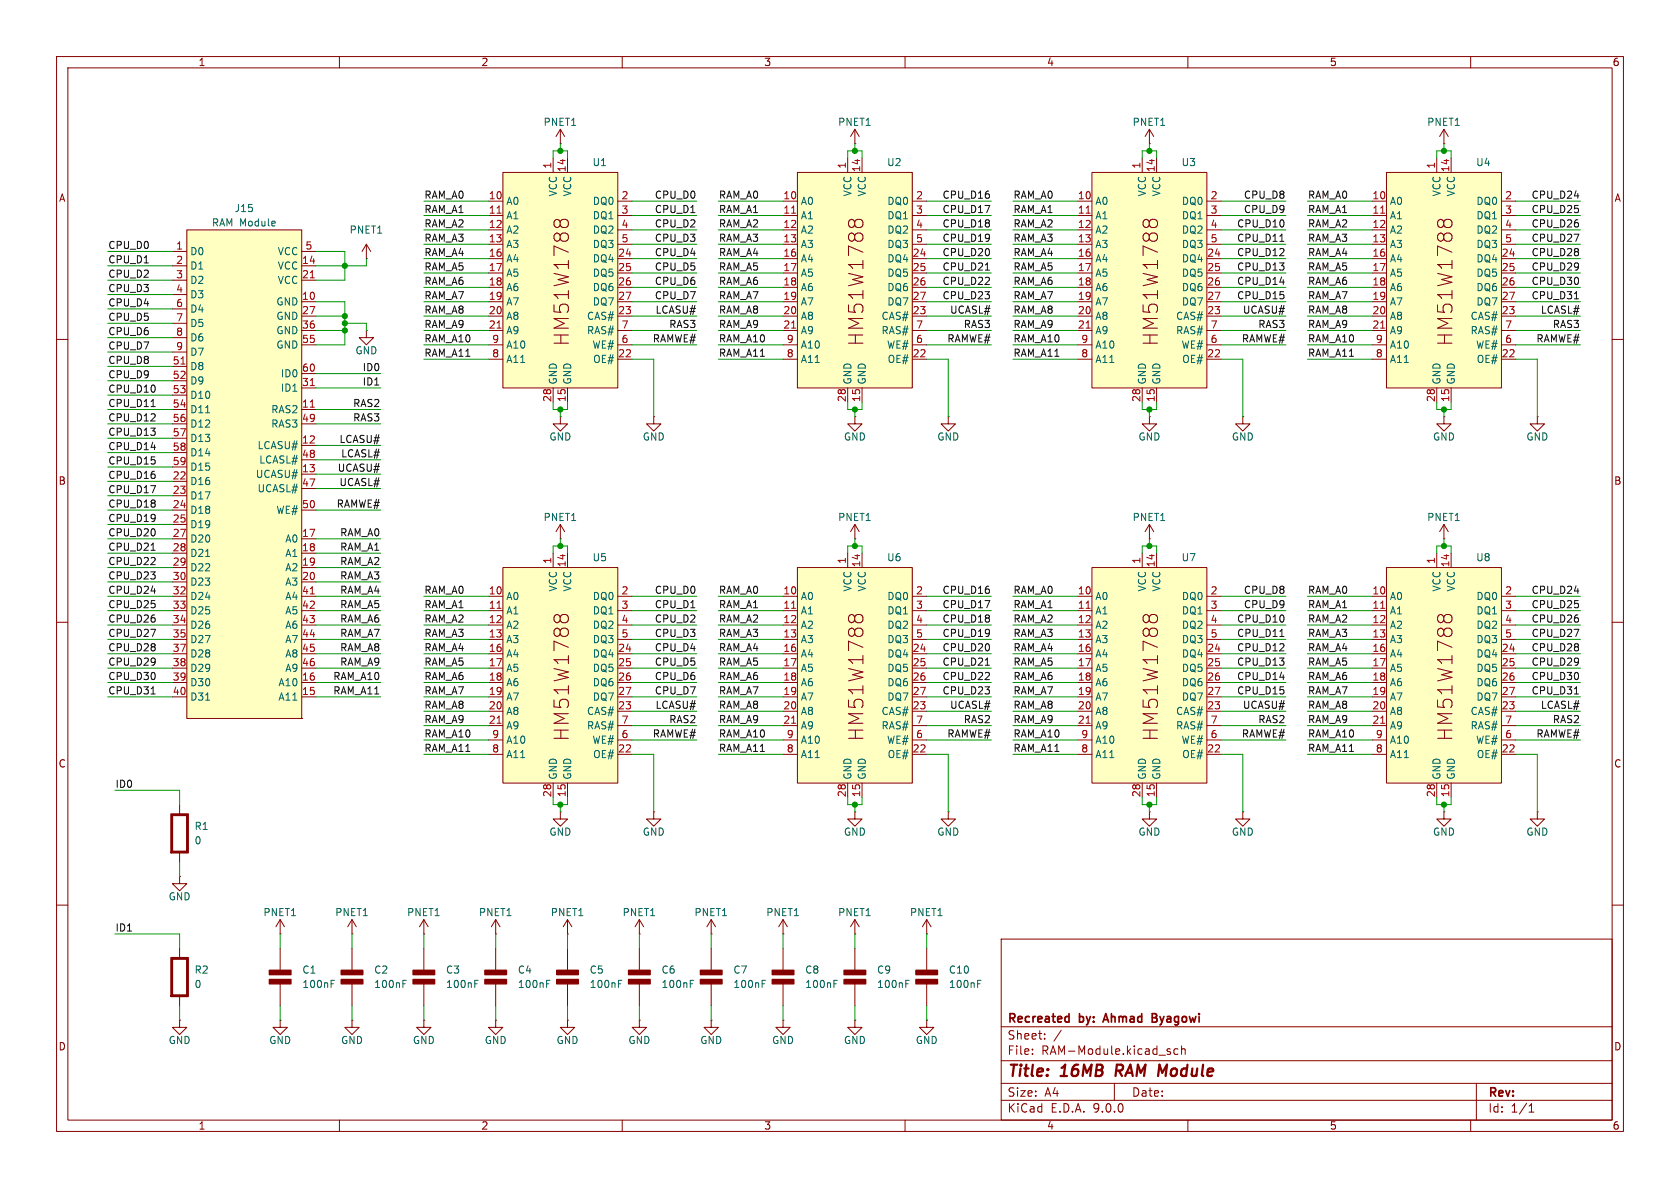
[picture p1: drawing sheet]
<svg xmlns="http://www.w3.org/2000/svg" width="297mm" height="210mm" viewBox="0 0 297 210" stroke-linecap="round" stroke-linejoin="round" font-family="sans-serif">
<defs><g id="words">
<g font-size="3.5" fill="#840000">
<text x="100.8" y="61.2" transform="rotate(-90 100.8 61.2)">HM51W1788</text>
<text x="152.9" y="61.2" transform="rotate(-90 152.9 61.2)">HM51W1788</text>
<text x="205" y="61.2" transform="rotate(-90 205 61.2)">HM51W1788</text>
<text x="257" y="61.2" transform="rotate(-90 257 61.2)">HM51W1788</text>
<text x="100.8" y="131.1" transform="rotate(-90 100.8 131.1)">HM51W1788</text>
<text x="152.9" y="131.1" transform="rotate(-90 152.9 131.1)">HM51W1788</text>
<text x="205" y="131.1" transform="rotate(-90 205 131.1)">HM51W1788</text>
<text x="257" y="131.1" transform="rotate(-90 257 131.1)">HM51W1788</text>
</g>
<g font-size="2.8" fill="#840000">
<text x="178" y="190.9">Title:</text>
<text x="187.7" y="190.9">16MB</text>
<text x="198.1" y="190.9">RAM Module</text>
</g>
<g font-size="2.1" fill="#840000">
<text x="178" y="184">Sheet:</text>
<text x="178" y="181.2">Recreated</text>
<text x="190.9" y="181.2">by:</text>
<text x="195.8" y="181.2">Ahmad</text>
<text x="204.9" y="181.2">Byagowi</text>
<text x="178" y="186.7">File:</text>
<text x="184.1" y="186.7">RAM-Module.kicad_sch</text>
<text x="178" y="196.9">KiCad</text>
<text x="178" y="194.1">Size:</text>
<text x="184.7" y="194.1">A4</text>
<text x="185.7" y="196.9">E.D.A.</text>
<text x="193.3" y="196.9">9.0.0</text>
<text x="200" y="194.1">Date:</text>
<text x="263" y="194.3">Rev:</text>
<text x="263" y="196.9">Id:</text>
<text x="267.1" y="196.9">1/1</text>
</g>
<g font-size="1.8" fill="#840000">
<text x="35" y="11.9">1</text>
<text x="85" y="11.9">2</text>
<text x="135" y="11.9">3</text>
<text x="185" y="11.9">4</text>
<text x="235" y="11.9">5</text>
<text x="285" y="11.9">6</text>
<text x="10.3" y="35.9">A</text>
<text x="285.3" y="35.9">A</text>
<text x="10.3" y="85.9">B</text>
<text x="285.3" y="85.9">B</text>
<text x="10.3" y="135.9">C</text>
<text x="285.3" y="135.9">C</text>
<text x="10.3" y="185.9">D</text>
<text x="285.3" y="185.9">D</text>
<text x="35" y="199.9">1</text>
<text x="85" y="199.9">2</text>
<text x="135" y="199.9">3</text>
<text x="185" y="199.9">4</text>
<text x="235" y="199.9">5</text>
<text x="285" y="199.9">6</text>
</g>
<g font-size="1.8" fill="#006464">
<text x="96" y="22.5">PNET1</text>
<text x="148.1" y="22.5">PNET1</text>
<text x="200.1" y="22.5">PNET1</text>
<text x="252.2" y="22.5">PNET1</text>
<text x="104.7" y="29.6">U1</text>
<text x="156.7" y="29.6">U2</text>
<text x="208.8" y="29.6">U3</text>
<text x="260.9" y="29.6">U4</text>
<text x="98.7" y="34.8" transform="rotate(-90 98.7 34.8)">VCC</text>
<text x="101.2" y="34.8" transform="rotate(-90 101.2 34.8)">VCC</text>
<text x="150.7" y="34.8" transform="rotate(-90 150.7 34.8)">VCC</text>
<text x="153.3" y="34.8" transform="rotate(-90 153.3 34.8)">VCC</text>
<text x="202.8" y="34.8" transform="rotate(-90 202.8 34.8)">VCC</text>
<text x="205.3" y="34.8" transform="rotate(-90 205.3 34.8)">VCC</text>
<text x="254.9" y="34.8" transform="rotate(-90 254.9 34.8)">VCC</text>
<text x="257.4" y="34.8" transform="rotate(-90 257.4 34.8)">VCC</text>
<text x="37.4" y="40.2">RAM Module</text>
<text x="41.4" y="37.7">J15</text>
<text x="61.7" y="41.5">PNET1</text>
<text x="89.4" y="36.4">A0</text>
<text x="89.4" y="39">A1</text>
<text x="89.4" y="41.5">A2</text>
<text x="104.7" y="36.4">DQ0</text>
<text x="104.7" y="39">DQ1</text>
<text x="104.7" y="41.5">DQ2</text>
<text x="141.5" y="36.4">A0</text>
<text x="141.5" y="39">A1</text>
<text x="141.5" y="41.5">A2</text>
<text x="156.8" y="36.4">DQ0</text>
<text x="156.8" y="39">DQ1</text>
<text x="156.8" y="41.5">DQ2</text>
<text x="193.5" y="36.4">A0</text>
<text x="193.5" y="39">A1</text>
<text x="193.5" y="41.5">A2</text>
<text x="208.8" y="36.4">DQ0</text>
<text x="208.8" y="39">DQ1</text>
<text x="208.8" y="41.5">DQ2</text>
<text x="245.6" y="36.4">A0</text>
<text x="245.6" y="39">A1</text>
<text x="245.6" y="41.5">A2</text>
<text x="260.9" y="36.4">DQ0</text>
<text x="260.9" y="39">DQ1</text>
<text x="260.9" y="41.5">DQ2</text>
<text x="33.5" y="45.3">D0</text>
<text x="33.5" y="47.9">D1</text>
<text x="49" y="45.3">VCC</text>
<text x="49" y="47.9">VCC</text>
<text x="89.4" y="44">A3</text>
<text x="89.4" y="46.6">A4</text>
<text x="104.7" y="44">DQ3</text>
<text x="104.7" y="46.6">DQ4</text>
<text x="141.5" y="44">A3</text>
<text x="141.5" y="46.6">A4</text>
<text x="156.8" y="44">DQ3</text>
<text x="156.8" y="46.6">DQ4</text>
<text x="193.5" y="44">A3</text>
<text x="193.5" y="46.6">A4</text>
<text x="208.8" y="44">DQ3</text>
<text x="208.8" y="46.6">DQ4</text>
<text x="245.6" y="44">A3</text>
<text x="245.6" y="46.6">A4</text>
<text x="260.9" y="44">DQ3</text>
<text x="260.9" y="46.6">DQ4</text>
<text x="33.5" y="50.4">D2</text>
<text x="33.5" y="52.9">D3</text>
<text x="49" y="50.4">VCC</text>
<text x="89.4" y="49.1">A5</text>
<text x="89.4" y="51.7">A6</text>
<text x="104.7" y="49.1">DQ5</text>
<text x="104.7" y="51.7">DQ6</text>
<text x="141.5" y="49.1">A5</text>
<text x="141.5" y="51.7">A6</text>
<text x="156.8" y="49.1">DQ5</text>
<text x="156.8" y="51.7">DQ6</text>
<text x="193.5" y="49.1">A5</text>
<text x="193.5" y="51.7">A6</text>
<text x="208.8" y="49.1">DQ5</text>
<text x="208.8" y="51.7">DQ6</text>
<text x="245.6" y="49.1">A5</text>
<text x="245.6" y="51.7">A6</text>
<text x="260.9" y="49.1">DQ5</text>
<text x="260.9" y="51.7">DQ6</text>
<text x="33.5" y="55.5">D4</text>
<text x="33.5" y="58">D5</text>
<text x="48.8" y="54.2">GND</text>
<text x="48.8" y="56.7">GND</text>
<text x="48.8" y="59.3">GND</text>
<text x="89.4" y="54.2">A7</text>
<text x="89.4" y="56.7">A8</text>
<text x="89.4" y="59.3">A9</text>
<text x="103.7" y="56.7">CAS#</text>
<text x="103.7" y="59.3">RAS#</text>
<text x="104.7" y="54.2">DQ7</text>
<text x="141.5" y="54.2">A7</text>
<text x="141.5" y="56.7">A8</text>
<text x="141.5" y="59.3">A9</text>
<text x="155.7" y="56.7">CAS#</text>
<text x="155.7" y="59.3">RAS#</text>
<text x="156.8" y="54.2">DQ7</text>
<text x="193.5" y="54.2">A7</text>
<text x="193.5" y="56.7">A8</text>
<text x="193.5" y="59.3">A9</text>
<text x="207.8" y="56.7">CAS#</text>
<text x="207.8" y="59.3">RAS#</text>
<text x="208.8" y="54.2">DQ7</text>
<text x="245.6" y="54.2">A7</text>
<text x="245.6" y="56.7">A8</text>
<text x="245.6" y="59.3">A9</text>
<text x="259.9" y="56.7">CAS#</text>
<text x="259.9" y="59.3">RAS#</text>
<text x="260.9" y="54.2">DQ7</text>
<text x="33.5" y="60.6">D6</text>
<text x="33.5" y="63.1">D7</text>
<text x="33.5" y="65.6">D8</text>
<text x="48.8" y="61.8">GND</text>
<text x="62.7" y="62.8">GND</text>
<text x="89.4" y="61.8">A10</text>
<text x="89.4" y="64.4">A11</text>
<text x="104.6" y="61.8">WE#</text>
<text x="104.8" y="64.4">OE#</text>
<text x="141.5" y="61.8">A10</text>
<text x="141.5" y="64.4">A11</text>
<text x="156.7" y="61.8">WE#</text>
<text x="156.8" y="64.4">OE#</text>
<text x="193.5" y="61.8">A10</text>
<text x="193.5" y="64.4">A11</text>
<text x="208.8" y="61.8">WE#</text>
<text x="208.9" y="64.4">OE#</text>
<text x="245.6" y="61.8">A10</text>
<text x="245.6" y="64.4">A11</text>
<text x="260.8" y="61.8">WE#</text>
<text x="261" y="64.4">OE#</text>
<text x="33.5" y="68.2">D9</text>
<text x="33.5" y="70.7">D10</text>
<text x="49.5" y="66.9">ID0</text>
<text x="49.5" y="69.4">ID1</text>
<text x="98.7" y="68.1" transform="rotate(-90 98.7 68.1)">GND</text>
<text x="101.2" y="68.1" transform="rotate(-90 101.2 68.1)">GND</text>
<text x="150.7" y="68.1" transform="rotate(-90 150.7 68.1)">GND</text>
<text x="153.3" y="68.1" transform="rotate(-90 153.3 68.1)">GND</text>
<text x="202.8" y="68.1" transform="rotate(-90 202.8 68.1)">GND</text>
<text x="205.3" y="68.1" transform="rotate(-90 205.3 68.1)">GND</text>
<text x="254.9" y="68.1" transform="rotate(-90 254.9 68.1)">GND</text>
<text x="257.4" y="68.1" transform="rotate(-90 257.4 68.1)">GND</text>
<text x="33.5" y="73.3">D11</text>
<text x="33.5" y="75.8">D12</text>
<text x="47.9" y="73.3">RAS2</text>
<text x="47.9" y="75.8">RAS3</text>
<text x="33.5" y="78.3">D13</text>
<text x="33.5" y="80.9">D14</text>
<text x="33.5" y="83.4">D15</text>
<text x="45.4" y="79.6">LCASU#</text>
<text x="45.7" y="82.1">LCASL#</text>
<text x="97" y="78.1">GND</text>
<text x="113.5" y="78.1">GND</text>
<text x="149.1" y="78.1">GND</text>
<text x="165.6" y="78.1">GND</text>
<text x="201.2" y="78.1">GND</text>
<text x="217.7" y="78.1">GND</text>
<text x="253.2" y="78.1">GND</text>
<text x="269.7" y="78.1">GND</text>
<text x="33.5" y="86">D16</text>
<text x="33.5" y="88.5">D17</text>
<text x="45.1" y="84.7">UCASU#</text>
<text x="45.4" y="87.2">UCASL#</text>
<text x="33.5" y="91">D18</text>
<text x="33.5" y="93.6">D19</text>
<text x="48.8" y="91">WE#</text>
<text x="96" y="92.3">PNET1</text>
<text x="148.1" y="92.3">PNET1</text>
<text x="200.1" y="92.3">PNET1</text>
<text x="252.2" y="92.3">PNET1</text>
<text x="33.5" y="96.1">D20</text>
<text x="33.5" y="98.7">D21</text>
<text x="33.5" y="101.2">D22</text>
<text x="50.3" y="96.1">A0</text>
<text x="50.3" y="98.7">A1</text>
<text x="50.3" y="101.2">A2</text>
<text x="104.7" y="99.4">U5</text>
<text x="156.7" y="99.4">U6</text>
<text x="208.8" y="99.4">U7</text>
<text x="260.9" y="99.4">U8</text>
<text x="33.5" y="103.7">D23</text>
<text x="33.5" y="106.3">D24</text>
<text x="50.3" y="103.7">A3</text>
<text x="50.3" y="106.3">A4</text>
<text x="89.4" y="106.3">A0</text>
<text x="98.7" y="104.7" transform="rotate(-90 98.7 104.7)">VCC</text>
<text x="101.2" y="104.7" transform="rotate(-90 101.2 104.7)">VCC</text>
<text x="104.7" y="106.3">DQ0</text>
<text x="141.5" y="106.3">A0</text>
<text x="150.7" y="104.7" transform="rotate(-90 150.7 104.7)">VCC</text>
<text x="153.3" y="104.7" transform="rotate(-90 153.3 104.7)">VCC</text>
<text x="156.8" y="106.3">DQ0</text>
<text x="193.5" y="106.3">A0</text>
<text x="202.8" y="104.7" transform="rotate(-90 202.8 104.7)">VCC</text>
<text x="205.3" y="104.7" transform="rotate(-90 205.3 104.7)">VCC</text>
<text x="208.8" y="106.3">DQ0</text>
<text x="245.6" y="106.3">A0</text>
<text x="254.9" y="104.7" transform="rotate(-90 254.9 104.7)">VCC</text>
<text x="257.4" y="104.7" transform="rotate(-90 257.4 104.7)">VCC</text>
<text x="260.9" y="106.3">DQ0</text>
<text x="33.5" y="108.8">D25</text>
<text x="33.5" y="111.4">D26</text>
<text x="33.5" y="113.9">D27</text>
<text x="50.3" y="108.8">A5</text>
<text x="50.3" y="111.4">A6</text>
<text x="50.3" y="113.9">A7</text>
<text x="89.4" y="108.8">A1</text>
<text x="89.4" y="111.4">A2</text>
<text x="89.4" y="113.9">A3</text>
<text x="104.7" y="108.8">DQ1</text>
<text x="104.7" y="111.4">DQ2</text>
<text x="104.7" y="113.9">DQ3</text>
<text x="141.5" y="108.8">A1</text>
<text x="141.5" y="111.4">A2</text>
<text x="141.5" y="113.9">A3</text>
<text x="156.8" y="108.8">DQ1</text>
<text x="156.8" y="111.4">DQ2</text>
<text x="156.8" y="113.9">DQ3</text>
<text x="193.5" y="108.8">A1</text>
<text x="193.5" y="111.4">A2</text>
<text x="193.5" y="113.9">A3</text>
<text x="208.8" y="108.8">DQ1</text>
<text x="208.8" y="111.4">DQ2</text>
<text x="208.8" y="113.9">DQ3</text>
<text x="245.6" y="108.8">A1</text>
<text x="245.6" y="111.4">A2</text>
<text x="245.6" y="113.9">A3</text>
<text x="260.9" y="108.8">DQ1</text>
<text x="260.9" y="111.4">DQ2</text>
<text x="260.9" y="113.9">DQ3</text>
<text x="33.5" y="116.4">D28</text>
<text x="33.5" y="119">D29</text>
<text x="50.3" y="116.4">A8</text>
<text x="50.3" y="119">A9</text>
<text x="89.4" y="116.4">A4</text>
<text x="89.4" y="119">A5</text>
<text x="104.7" y="116.4">DQ4</text>
<text x="104.7" y="119">DQ5</text>
<text x="141.5" y="116.4">A4</text>
<text x="141.5" y="119">A5</text>
<text x="156.8" y="116.4">DQ4</text>
<text x="156.8" y="119">DQ5</text>
<text x="193.5" y="116.4">A4</text>
<text x="193.5" y="119">A5</text>
<text x="208.8" y="116.4">DQ4</text>
<text x="208.8" y="119">DQ5</text>
<text x="245.6" y="116.4">A4</text>
<text x="245.6" y="119">A5</text>
<text x="260.9" y="116.4">DQ4</text>
<text x="260.9" y="119">DQ5</text>
<text x="33.5" y="121.5">D30</text>
<text x="33.5" y="124.1">D31</text>
<text x="49.1" y="121.5">A10</text>
<text x="49.1" y="124.1">A11</text>
<text x="89.4" y="121.5">A6</text>
<text x="89.4" y="124.1">A7</text>
<text x="104.7" y="121.5">DQ6</text>
<text x="104.7" y="124.1">DQ7</text>
<text x="141.5" y="121.5">A6</text>
<text x="141.5" y="124.1">A7</text>
<text x="156.8" y="121.5">DQ6</text>
<text x="156.8" y="124.1">DQ7</text>
<text x="193.5" y="121.5">A6</text>
<text x="193.5" y="124.1">A7</text>
<text x="208.8" y="121.5">DQ6</text>
<text x="208.8" y="124.1">DQ7</text>
<text x="245.6" y="121.5">A6</text>
<text x="245.6" y="124.1">A7</text>
<text x="260.9" y="121.5">DQ6</text>
<text x="260.9" y="124.1">DQ7</text>
<text x="89.4" y="126.6">A8</text>
<text x="89.4" y="129.1">A9</text>
<text x="89.4" y="131.7">A10</text>
<text x="103.7" y="126.6">CAS#</text>
<text x="103.7" y="129.1">RAS#</text>
<text x="104.6" y="131.7">WE#</text>
<text x="141.5" y="126.6">A8</text>
<text x="141.5" y="129.1">A9</text>
<text x="141.5" y="131.7">A10</text>
<text x="155.7" y="126.6">CAS#</text>
<text x="155.7" y="129.1">RAS#</text>
<text x="156.7" y="131.7">WE#</text>
<text x="193.5" y="126.6">A8</text>
<text x="193.5" y="129.1">A9</text>
<text x="193.5" y="131.7">A10</text>
<text x="207.8" y="126.6">CAS#</text>
<text x="207.8" y="129.1">RAS#</text>
<text x="208.8" y="131.7">WE#</text>
<text x="245.6" y="126.6">A8</text>
<text x="245.6" y="129.1">A9</text>
<text x="245.6" y="131.7">A10</text>
<text x="259.9" y="126.6">CAS#</text>
<text x="259.9" y="129.1">RAS#</text>
<text x="260.8" y="131.7">WE#</text>
<text x="89.4" y="134.2">A11</text>
<text x="98.7" y="137.9" transform="rotate(-90 98.7 137.9)">GND</text>
<text x="101.2" y="137.9" transform="rotate(-90 101.2 137.9)">GND</text>
<text x="104.8" y="134.2">OE#</text>
<text x="141.5" y="134.2">A11</text>
<text x="150.7" y="137.9" transform="rotate(-90 150.7 137.9)">GND</text>
<text x="153.3" y="137.9" transform="rotate(-90 153.3 137.9)">GND</text>
<text x="156.8" y="134.2">OE#</text>
<text x="193.5" y="134.2">A11</text>
<text x="202.8" y="137.9" transform="rotate(-90 202.8 137.9)">GND</text>
<text x="205.3" y="137.9" transform="rotate(-90 205.3 137.9)">GND</text>
<text x="208.9" y="134.2">OE#</text>
<text x="245.6" y="134.2">A11</text>
<text x="254.9" y="137.9" transform="rotate(-90 254.9 137.9)">GND</text>
<text x="257.4" y="137.9" transform="rotate(-90 257.4 137.9)">GND</text>
<text x="261" y="134.2">OE#</text>
<text x="34.3" y="146.9">R1</text>
<text x="34.3" y="149.5">0</text>
<text x="97" y="147.9">GND</text>
<text x="113.5" y="147.9">GND</text>
<text x="149.1" y="147.9">GND</text>
<text x="165.6" y="147.9">GND</text>
<text x="201.2" y="147.9">GND</text>
<text x="217.7" y="147.9">GND</text>
<text x="253.2" y="147.9">GND</text>
<text x="269.7" y="147.9">GND</text>
<text x="29.7" y="159.4">GND</text>
<text x="46.5" y="162.2">PNET1</text>
<text x="59.2" y="162.2">PNET1</text>
<text x="71.9" y="162.2">PNET1</text>
<text x="84.6" y="162.2">PNET1</text>
<text x="97.3" y="162.2">PNET1</text>
<text x="110" y="162.2">PNET1</text>
<text x="122.7" y="162.2">PNET1</text>
<text x="135.4" y="162.2">PNET1</text>
<text x="148.1" y="162.2">PNET1</text>
<text x="160.8" y="162.2">PNET1</text>
<text x="34.3" y="172.3">R2</text>
<text x="53.3" y="172.3">C1</text>
<text x="66" y="172.3">C2</text>
<text x="78.7" y="172.3">C3</text>
<text x="91.4" y="172.3">C4</text>
<text x="104.1" y="172.3">C5</text>
<text x="116.8" y="172.3">C6</text>
<text x="129.5" y="172.3">C7</text>
<text x="142.2" y="172.3">C8</text>
<text x="154.9" y="172.3">C9</text>
<text x="167.6" y="172.3">C10</text>
<text x="34.3" y="174.9">0</text>
<text x="53.3" y="174.9">100nF</text>
<text x="66" y="174.9">100nF</text>
<text x="78.7" y="174.9">100nF</text>
<text x="91.4" y="174.9">100nF</text>
<text x="104.1" y="174.9">100nF</text>
<text x="116.8" y="174.9">100nF</text>
<text x="129.5" y="174.9">100nF</text>
<text x="142.2" y="174.9">100nF</text>
<text x="154.9" y="174.9">100nF</text>
<text x="167.6" y="174.9">100nF</text>
<text x="29.7" y="184.8">GND</text>
<text x="47.5" y="184.8">GND</text>
<text x="60.2" y="184.8">GND</text>
<text x="72.9" y="184.8">GND</text>
<text x="85.6" y="184.8">GND</text>
<text x="98.3" y="184.8">GND</text>
<text x="111" y="184.8">GND</text>
<text x="123.7" y="184.8">GND</text>
<text x="136.4" y="184.8">GND</text>
<text x="149.1" y="184.8">GND</text>
<text x="161.8" y="184.8">GND</text>
</g>
<g font-size="1.8" fill="#a90000">
<text x="97.5" y="29.9" transform="rotate(-90 97.5 29.9)">1</text>
<text x="149.6" y="29.9" transform="rotate(-90 149.6 29.9)">1</text>
<text x="201.7" y="29.9" transform="rotate(-90 201.7 29.9)">1</text>
<text x="253.7" y="29.9" transform="rotate(-90 253.7 29.9)">1</text>
<text x="86.3" y="35.3">10</text>
<text x="100.1" y="30.5" transform="rotate(-90 100.1 30.5)">14</text>
<text x="109.8" y="35.3">2</text>
<text x="138.4" y="35.3">10</text>
<text x="152.1" y="30.5" transform="rotate(-90 152.1 30.5)">14</text>
<text x="161.9" y="35.3">2</text>
<text x="190.5" y="35.3">10</text>
<text x="204.2" y="30.5" transform="rotate(-90 204.2 30.5)">14</text>
<text x="213.9" y="35.3">2</text>
<text x="242.5" y="35.3">10</text>
<text x="256.3" y="30.5" transform="rotate(-90 256.3 30.5)">14</text>
<text x="266" y="35.3">2</text>
<text x="86.3" y="37.8">11</text>
<text x="86.3" y="40.4">12</text>
<text x="109.8" y="37.8">3</text>
<text x="109.8" y="40.4">4</text>
<text x="138.4" y="37.8">11</text>
<text x="138.4" y="40.4">12</text>
<text x="161.9" y="37.8">3</text>
<text x="161.9" y="40.4">4</text>
<text x="190.5" y="37.8">11</text>
<text x="190.5" y="40.4">12</text>
<text x="213.9" y="37.8">3</text>
<text x="213.9" y="40.4">4</text>
<text x="242.5" y="37.8">11</text>
<text x="242.5" y="40.4">12</text>
<text x="266" y="37.8">3</text>
<text x="266" y="40.4">4</text>
<text x="31" y="44.2">1</text>
<text x="31" y="46.7">2</text>
<text x="53.3" y="46.7">14</text>
<text x="53.9" y="44.2">5</text>
<text x="86.3" y="42.9">13</text>
<text x="86.3" y="45.5">16</text>
<text x="109.2" y="45.5">24</text>
<text x="109.8" y="42.9">5</text>
<text x="138.4" y="42.9">13</text>
<text x="138.4" y="45.5">16</text>
<text x="161.2" y="45.5">24</text>
<text x="161.9" y="42.9">5</text>
<text x="190.5" y="42.9">13</text>
<text x="190.5" y="45.5">16</text>
<text x="213.3" y="45.5">24</text>
<text x="213.9" y="42.9">5</text>
<text x="242.5" y="42.9">13</text>
<text x="242.5" y="45.5">16</text>
<text x="265.4" y="45.5">24</text>
<text x="266" y="42.9">5</text>
<text x="31" y="49.3">3</text>
<text x="31" y="51.8">4</text>
<text x="53.3" y="49.3">21</text>
<text x="53.3" y="53.1">10</text>
<text x="86.3" y="48">17</text>
<text x="86.3" y="50.5">18</text>
<text x="86.3" y="53.1">19</text>
<text x="109.2" y="48">25</text>
<text x="109.2" y="50.5">26</text>
<text x="109.2" y="53.1">27</text>
<text x="138.4" y="48">17</text>
<text x="138.4" y="50.5">18</text>
<text x="138.4" y="53.1">19</text>
<text x="161.2" y="48">25</text>
<text x="161.2" y="50.5">26</text>
<text x="161.2" y="53.1">27</text>
<text x="190.5" y="48">17</text>
<text x="190.5" y="50.5">18</text>
<text x="190.5" y="53.1">19</text>
<text x="213.3" y="48">25</text>
<text x="213.3" y="50.5">26</text>
<text x="213.3" y="53.1">27</text>
<text x="242.5" y="48">17</text>
<text x="242.5" y="50.5">18</text>
<text x="242.5" y="53.1">19</text>
<text x="265.4" y="48">25</text>
<text x="265.4" y="50.5">26</text>
<text x="265.4" y="53.1">27</text>
<text x="31" y="54.4">6</text>
<text x="31" y="56.9">7</text>
<text x="31" y="59.4">8</text>
<text x="53.3" y="55.6">27</text>
<text x="53.3" y="58.2">36</text>
<text x="86.3" y="55.6">20</text>
<text x="86.3" y="58.2">21</text>
<text x="109.2" y="55.6">23</text>
<text x="109.8" y="58.2">7</text>
<text x="138.4" y="55.6">20</text>
<text x="138.4" y="58.2">21</text>
<text x="161.2" y="55.6">23</text>
<text x="161.9" y="58.2">7</text>
<text x="190.5" y="55.6">20</text>
<text x="190.5" y="58.2">21</text>
<text x="213.3" y="55.6">23</text>
<text x="213.9" y="58.2">7</text>
<text x="242.5" y="55.6">20</text>
<text x="242.5" y="58.2">21</text>
<text x="265.4" y="55.6">23</text>
<text x="266" y="58.2">7</text>
<text x="30.4" y="64.5">51</text>
<text x="31" y="62">9</text>
<text x="53.3" y="60.7">55</text>
<text x="53.3" y="65.8">60</text>
<text x="86.9" y="60.7">9</text>
<text x="86.9" y="63.2">8</text>
<text x="109.2" y="63.2">22</text>
<text x="109.8" y="60.7">6</text>
<text x="139" y="60.7">9</text>
<text x="139" y="63.2">8</text>
<text x="161.2" y="63.2">22</text>
<text x="161.9" y="60.7">6</text>
<text x="191.1" y="60.7">9</text>
<text x="191.1" y="63.2">8</text>
<text x="213.3" y="63.2">22</text>
<text x="213.9" y="60.7">6</text>
<text x="243.1" y="60.7">9</text>
<text x="243.1" y="63.2">8</text>
<text x="265.4" y="63.2">22</text>
<text x="266" y="60.7">6</text>
<text x="30.4" y="67.1">52</text>
<text x="30.4" y="69.6">53</text>
<text x="53.3" y="68.3">31</text>
<text x="97.5" y="71.2" transform="rotate(-90 97.5 71.2)">28</text>
<text x="100.1" y="71.2" transform="rotate(-90 100.1 71.2)">15</text>
<text x="149.6" y="71.2" transform="rotate(-90 149.6 71.2)">28</text>
<text x="152.1" y="71.2" transform="rotate(-90 152.1 71.2)">15</text>
<text x="201.7" y="71.2" transform="rotate(-90 201.7 71.2)">28</text>
<text x="204.2" y="71.2" transform="rotate(-90 204.2 71.2)">15</text>
<text x="253.7" y="71.2" transform="rotate(-90 253.7 71.2)">28</text>
<text x="256.3" y="71.2" transform="rotate(-90 256.3 71.2)">15</text>
<text x="30.4" y="72.1">54</text>
<text x="30.4" y="74.7">56</text>
<text x="30.4" y="77.2">57</text>
<text x="53.3" y="72.1">11</text>
<text x="53.3" y="74.7">49</text>
<text x="30.4" y="79.8">58</text>
<text x="30.4" y="82.3">59</text>
<text x="53.3" y="78.5">12</text>
<text x="53.3" y="81">48</text>
<text x="53.3" y="83.6">13</text>
<text x="30.4" y="84.8">22</text>
<text x="30.4" y="87.4">23</text>
<text x="30.4" y="89.9">24</text>
<text x="53.3" y="86.1">47</text>
<text x="53.3" y="89.9">50</text>
<text x="30.4" y="92.5">25</text>
<text x="30.4" y="95">27</text>
<text x="53.3" y="95">17</text>
<text x="30.4" y="97.5">28</text>
<text x="30.4" y="100.1">29</text>
<text x="53.3" y="97.5">18</text>
<text x="53.3" y="100.1">19</text>
<text x="97.5" y="99.8" transform="rotate(-90 97.5 99.8)">1</text>
<text x="100.1" y="100.4" transform="rotate(-90 100.1 100.4)">14</text>
<text x="149.6" y="99.8" transform="rotate(-90 149.6 99.8)">1</text>
<text x="152.1" y="100.4" transform="rotate(-90 152.1 100.4)">14</text>
<text x="201.7" y="99.8" transform="rotate(-90 201.7 99.8)">1</text>
<text x="204.2" y="100.4" transform="rotate(-90 204.2 100.4)">14</text>
<text x="253.7" y="99.8" transform="rotate(-90 253.7 99.8)">1</text>
<text x="256.3" y="100.4" transform="rotate(-90 256.3 100.4)">14</text>
<text x="30.4" y="102.6">30</text>
<text x="30.4" y="105.2">32</text>
<text x="30.4" y="107.7">33</text>
<text x="53.3" y="102.6">20</text>
<text x="53.3" y="105.2">41</text>
<text x="53.3" y="107.7">42</text>
<text x="86.3" y="105.2">10</text>
<text x="86.3" y="107.7">11</text>
<text x="109.8" y="105.2">2</text>
<text x="109.8" y="107.7">3</text>
<text x="138.4" y="105.2">10</text>
<text x="138.4" y="107.7">11</text>
<text x="161.9" y="105.2">2</text>
<text x="161.9" y="107.7">3</text>
<text x="190.5" y="105.2">10</text>
<text x="190.5" y="107.7">11</text>
<text x="213.9" y="105.2">2</text>
<text x="213.9" y="107.7">3</text>
<text x="242.5" y="105.2">10</text>
<text x="242.5" y="107.7">11</text>
<text x="266" y="105.2">2</text>
<text x="266" y="107.7">3</text>
<text x="30.4" y="110.2">34</text>
<text x="30.4" y="112.8">35</text>
<text x="53.3" y="110.2">43</text>
<text x="53.3" y="112.8">44</text>
<text x="86.3" y="110.2">12</text>
<text x="86.3" y="112.8">13</text>
<text x="109.8" y="110.2">4</text>
<text x="109.8" y="112.8">5</text>
<text x="138.4" y="110.2">12</text>
<text x="138.4" y="112.8">13</text>
<text x="161.9" y="110.2">4</text>
<text x="161.9" y="112.8">5</text>
<text x="190.5" y="110.2">12</text>
<text x="190.5" y="112.8">13</text>
<text x="213.9" y="110.2">4</text>
<text x="213.9" y="112.8">5</text>
<text x="242.5" y="110.2">12</text>
<text x="242.5" y="112.8">13</text>
<text x="266" y="110.2">4</text>
<text x="266" y="112.8">5</text>
<text x="30.4" y="115.3">37</text>
<text x="30.4" y="117.9">38</text>
<text x="53.3" y="115.3">45</text>
<text x="53.3" y="117.9">46</text>
<text x="86.3" y="115.3">16</text>
<text x="86.3" y="117.9">17</text>
<text x="109.2" y="115.3">24</text>
<text x="109.2" y="117.9">25</text>
<text x="138.4" y="115.3">16</text>
<text x="138.4" y="117.9">17</text>
<text x="161.2" y="115.3">24</text>
<text x="161.2" y="117.9">25</text>
<text x="190.5" y="115.3">16</text>
<text x="190.5" y="117.9">17</text>
<text x="213.3" y="115.3">24</text>
<text x="213.3" y="117.9">25</text>
<text x="242.5" y="115.3">16</text>
<text x="242.5" y="117.9">17</text>
<text x="265.4" y="115.3">24</text>
<text x="265.4" y="117.9">25</text>
<text x="30.4" y="120.4">39</text>
<text x="30.4" y="122.9">40</text>
<text x="53.3" y="120.4">16</text>
<text x="53.3" y="122.9">15</text>
<text x="86.3" y="120.4">18</text>
<text x="86.3" y="122.9">19</text>
<text x="86.3" y="125.5">20</text>
<text x="109.2" y="120.4">26</text>
<text x="109.2" y="122.9">27</text>
<text x="109.2" y="125.5">23</text>
<text x="138.4" y="120.4">18</text>
<text x="138.4" y="122.9">19</text>
<text x="138.4" y="125.5">20</text>
<text x="161.2" y="120.4">26</text>
<text x="161.2" y="122.9">27</text>
<text x="161.2" y="125.5">23</text>
<text x="190.5" y="120.4">18</text>
<text x="190.5" y="122.9">19</text>
<text x="190.5" y="125.5">20</text>
<text x="213.3" y="120.4">26</text>
<text x="213.3" y="122.9">27</text>
<text x="213.3" y="125.5">23</text>
<text x="242.5" y="120.4">18</text>
<text x="242.5" y="122.9">19</text>
<text x="242.5" y="125.5">20</text>
<text x="265.4" y="120.4">26</text>
<text x="265.4" y="122.9">27</text>
<text x="265.4" y="125.5">23</text>
<text x="86.3" y="128">21</text>
<text x="86.9" y="130.6">9</text>
<text x="109.8" y="128">7</text>
<text x="109.8" y="130.6">6</text>
<text x="138.4" y="128">21</text>
<text x="139" y="130.6">9</text>
<text x="161.9" y="128">7</text>
<text x="161.9" y="130.6">6</text>
<text x="190.5" y="128">21</text>
<text x="191.1" y="130.6">9</text>
<text x="213.9" y="128">7</text>
<text x="213.9" y="130.6">6</text>
<text x="242.5" y="128">21</text>
<text x="243.1" y="130.6">9</text>
<text x="266" y="128">7</text>
<text x="266" y="130.6">6</text>
<text x="86.9" y="133.1">8</text>
<text x="109.2" y="133.1">22</text>
<text x="139" y="133.1">8</text>
<text x="161.2" y="133.1">22</text>
<text x="191.1" y="133.1">8</text>
<text x="213.3" y="133.1">22</text>
<text x="243.1" y="133.1">8</text>
<text x="265.4" y="133.1">22</text>
<text x="97.5" y="141" transform="rotate(-90 97.5 141)">28</text>
<text x="100.1" y="141" transform="rotate(-90 100.1 141)">15</text>
<text x="149.6" y="141" transform="rotate(-90 149.6 141)">28</text>
<text x="152.1" y="141" transform="rotate(-90 152.1 141)">15</text>
<text x="201.7" y="141" transform="rotate(-90 201.7 141)">28</text>
<text x="204.2" y="141" transform="rotate(-90 204.2 141)">15</text>
<text x="253.7" y="141" transform="rotate(-90 253.7 141)">28</text>
<text x="256.3" y="141" transform="rotate(-90 256.3 141)">15</text>
</g>
<g font-size="1.8" fill="#0f0f0f">
<text x="74.9" y="35.2">RAM_A0</text>
<text x="115.7" y="35.2">CPU_D0</text>
<text x="127" y="35.2">RAM_A0</text>
<text x="166.5" y="35.2">CPU_D16</text>
<text x="179.1" y="35.2">RAM_A0</text>
<text x="219.8" y="35.2">CPU_D8</text>
<text x="231.1" y="35.2">RAM_A0</text>
<text x="270.7" y="35.2">CPU_D24</text>
<text x="74.9" y="37.8">RAM_A1</text>
<text x="74.9" y="40.3">RAM_A2</text>
<text x="115.7" y="40.3">CPU_D2</text>
<text x="115.7" y="37.8">CPU_D1</text>
<text x="127" y="40.3">RAM_A2</text>
<text x="127" y="37.8">RAM_A1</text>
<text x="166.5" y="37.8">CPU_D17</text>
<text x="166.5" y="40.3">CPU_D18</text>
<text x="179.1" y="37.8">RAM_A1</text>
<text x="179.1" y="40.3">RAM_A2</text>
<text x="218.6" y="40.3">CPU_D10</text>
<text x="219.8" y="37.8">CPU_D9</text>
<text x="231.1" y="40.3">RAM_A2</text>
<text x="231.1" y="37.8">RAM_A1</text>
<text x="270.7" y="40.3">CPU_D26</text>
<text x="270.7" y="37.8">CPU_D25</text>
<text x="19" y="44.1">CPU_D0</text>
<text x="19" y="46.6">CPU_D1</text>
<text x="74.9" y="47.9">RAM_A5</text>
<text x="74.9" y="42.8">RAM_A3</text>
<text x="74.9" y="45.4">RAM_A4</text>
<text x="115.7" y="47.9">CPU_D5</text>
<text x="115.7" y="45.4">CPU_D4</text>
<text x="115.7" y="42.8">CPU_D3</text>
<text x="127" y="47.9">RAM_A5</text>
<text x="127" y="42.8">RAM_A3</text>
<text x="127" y="45.4">RAM_A4</text>
<text x="166.5" y="42.8">CPU_D19</text>
<text x="166.5" y="45.4">CPU_D20</text>
<text x="166.5" y="47.9">CPU_D21</text>
<text x="179.1" y="47.9">RAM_A5</text>
<text x="179.1" y="45.4">RAM_A4</text>
<text x="179.1" y="42.8">RAM_A3</text>
<text x="218.6" y="47.9">CPU_D13</text>
<text x="218.6" y="42.8">CPU_D11</text>
<text x="218.6" y="45.4">CPU_D12</text>
<text x="231.1" y="45.4">RAM_A4</text>
<text x="231.1" y="42.8">RAM_A3</text>
<text x="231.1" y="47.9">RAM_A5</text>
<text x="270.7" y="42.8">CPU_D27</text>
<text x="270.7" y="45.4">CPU_D28</text>
<text x="270.7" y="47.9">CPU_D29</text>
<text x="19" y="49.2">CPU_D2</text>
<text x="19" y="51.7">CPU_D3</text>
<text x="74.9" y="50.5">RAM_A6</text>
<text x="74.9" y="53">RAM_A7</text>
<text x="115.7" y="50.5">CPU_D6</text>
<text x="115.7" y="53">CPU_D7</text>
<text x="127" y="53">RAM_A7</text>
<text x="127" y="50.5">RAM_A6</text>
<text x="166.5" y="53">CPU_D23</text>
<text x="166.5" y="50.5">CPU_D22</text>
<text x="179.1" y="53">RAM_A7</text>
<text x="179.1" y="50.5">RAM_A6</text>
<text x="218.6" y="53">CPU_D15</text>
<text x="218.6" y="50.5">CPU_D14</text>
<text x="231.1" y="53">RAM_A7</text>
<text x="231.1" y="50.5">RAM_A6</text>
<text x="270.7" y="53">CPU_D31</text>
<text x="270.7" y="50.5">CPU_D30</text>
<text x="19" y="54.3">CPU_D4</text>
<text x="19" y="56.8">CPU_D5</text>
<text x="19" y="59.3">CPU_D6</text>
<text x="74.9" y="58.1">RAM_A9</text>
<text x="74.9" y="55.5">RAM_A8</text>
<text x="115.8" y="55.5">LCASU#</text>
<text x="118.2" y="58.1">RAS3</text>
<text x="127" y="55.5">RAM_A8</text>
<text x="127" y="58.1">RAM_A9</text>
<text x="167.9" y="55.5">UCASL#</text>
<text x="170.3" y="58.1">RAS3</text>
<text x="179.1" y="58.1">RAM_A9</text>
<text x="179.1" y="55.5">RAM_A8</text>
<text x="219.6" y="55.5">UCASU#</text>
<text x="222.3" y="58.1">RAS3</text>
<text x="231.1" y="55.5">RAM_A8</text>
<text x="231.1" y="58.1">RAM_A9</text>
<text x="272.3" y="55.5">LCASL#</text>
<text x="274.4" y="58.1">RAS3</text>
<text x="19" y="64.4">CPU_D8</text>
<text x="19" y="61.9">CPU_D7</text>
<text x="64" y="65.7">ID0</text>
<text x="74.9" y="63.2">RAM_A11</text>
<text x="74.9" y="60.6">RAM_A10</text>
<text x="115.3" y="60.6">RAMWE#</text>
<text x="127" y="63.2">RAM_A11</text>
<text x="127" y="60.6">RAM_A10</text>
<text x="167.4" y="60.6">RAMWE#</text>
<text x="179.1" y="60.6">RAM_A10</text>
<text x="179.1" y="63.2">RAM_A11</text>
<text x="219.4" y="60.6">RAMWE#</text>
<text x="231.1" y="63.2">RAM_A11</text>
<text x="231.1" y="60.6">RAM_A10</text>
<text x="271.5" y="60.6">RAMWE#</text>
<text x="19" y="69.5">CPU_D10</text>
<text x="19" y="67">CPU_D9</text>
<text x="64" y="68.2">ID1</text>
<text x="19" y="74.6">CPU_D12</text>
<text x="19" y="77.1">CPU_D13</text>
<text x="19" y="72">CPU_D11</text>
<text x="62.3" y="74.6">RAS3</text>
<text x="62.3" y="72">RAS2</text>
<text x="19" y="82.2">CPU_D15</text>
<text x="19" y="79.7">CPU_D14</text>
<text x="59.6" y="83.5">UCASU#</text>
<text x="59.9" y="78.4">LCASU#</text>
<text x="60.2" y="80.9">LCASL#</text>
<text x="19" y="87.3">CPU_D17</text>
<text x="19" y="89.8">CPU_D18</text>
<text x="19" y="84.7">CPU_D16</text>
<text x="59.4" y="89.8">RAMWE#</text>
<text x="59.9" y="86">UCASL#</text>
<text x="19" y="94.9">CPU_D20</text>
<text x="19" y="92.4">CPU_D19</text>
<text x="60" y="94.9">RAM_A0</text>
<text x="19" y="100">CPU_D22</text>
<text x="19" y="97.4">CPU_D21</text>
<text x="60" y="100">RAM_A2</text>
<text x="60" y="97.4">RAM_A1</text>
<text x="19" y="107.6">CPU_D25</text>
<text x="19" y="102.5">CPU_D23</text>
<text x="19" y="105.1">CPU_D24</text>
<text x="60" y="102.5">RAM_A3</text>
<text x="60" y="105.1">RAM_A4</text>
<text x="60" y="107.6">RAM_A5</text>
<text x="74.9" y="107.6">RAM_A1</text>
<text x="74.9" y="105.1">RAM_A0</text>
<text x="115.7" y="105.1">CPU_D0</text>
<text x="115.7" y="107.6">CPU_D1</text>
<text x="127" y="107.6">RAM_A1</text>
<text x="127" y="105.1">RAM_A0</text>
<text x="166.5" y="105.1">CPU_D16</text>
<text x="166.5" y="107.6">CPU_D17</text>
<text x="179.1" y="105.1">RAM_A0</text>
<text x="179.1" y="107.6">RAM_A1</text>
<text x="219.8" y="105.1">CPU_D8</text>
<text x="219.8" y="107.6">CPU_D9</text>
<text x="231.1" y="107.6">RAM_A1</text>
<text x="231.1" y="105.1">RAM_A0</text>
<text x="270.7" y="105.1">CPU_D24</text>
<text x="270.7" y="107.6">CPU_D25</text>
<text x="19" y="112.7">CPU_D27</text>
<text x="19" y="110.1">CPU_D26</text>
<text x="60" y="112.7">RAM_A7</text>
<text x="60" y="110.1">RAM_A6</text>
<text x="74.9" y="110.1">RAM_A2</text>
<text x="74.9" y="112.7">RAM_A3</text>
<text x="115.7" y="110.1">CPU_D2</text>
<text x="115.7" y="112.7">CPU_D3</text>
<text x="127" y="112.7">RAM_A3</text>
<text x="127" y="110.1">RAM_A2</text>
<text x="166.5" y="112.7">CPU_D19</text>
<text x="166.5" y="110.1">CPU_D18</text>
<text x="179.1" y="110.1">RAM_A2</text>
<text x="179.1" y="112.7">RAM_A3</text>
<text x="218.6" y="112.7">CPU_D11</text>
<text x="218.6" y="110.1">CPU_D10</text>
<text x="231.1" y="110.1">RAM_A2</text>
<text x="231.1" y="112.7">RAM_A3</text>
<text x="270.7" y="110.1">CPU_D26</text>
<text x="270.7" y="112.7">CPU_D27</text>
<text x="19" y="115.2">CPU_D28</text>
<text x="19" y="117.8">CPU_D29</text>
<text x="60" y="117.8">RAM_A9</text>
<text x="60" y="115.2">RAM_A8</text>
<text x="74.9" y="117.8">RAM_A5</text>
<text x="74.9" y="115.2">RAM_A4</text>
<text x="115.7" y="115.2">CPU_D4</text>
<text x="115.7" y="117.8">CPU_D5</text>
<text x="127" y="115.2">RAM_A4</text>
<text x="127" y="117.8">RAM_A5</text>
<text x="166.5" y="117.8">CPU_D21</text>
<text x="166.5" y="115.2">CPU_D20</text>
<text x="179.1" y="117.8">RAM_A5</text>
<text x="179.1" y="115.2">RAM_A4</text>
<text x="218.6" y="117.8">CPU_D13</text>
<text x="218.6" y="115.2">CPU_D12</text>
<text x="231.1" y="115.2">RAM_A4</text>
<text x="231.1" y="117.8">RAM_A5</text>
<text x="270.7" y="117.8">CPU_D29</text>
<text x="270.7" y="115.2">CPU_D28</text>
<text x="19" y="122.8">CPU_D31</text>
<text x="19" y="120.3">CPU_D30</text>
<text x="58.8" y="122.8">RAM_A11</text>
<text x="58.8" y="120.3">RAM_A10</text>
<text x="74.9" y="122.8">RAM_A7</text>
<text x="74.9" y="120.3">RAM_A6</text>
<text x="74.9" y="125.4">RAM_A8</text>
<text x="115.7" y="120.3">CPU_D6</text>
<text x="115.7" y="122.8">CPU_D7</text>
<text x="115.8" y="125.4">LCASU#</text>
<text x="127" y="120.3">RAM_A6</text>
<text x="127" y="122.8">RAM_A7</text>
<text x="127" y="125.4">RAM_A8</text>
<text x="166.5" y="120.3">CPU_D22</text>
<text x="166.5" y="122.8">CPU_D23</text>
<text x="167.9" y="125.4">UCASL#</text>
<text x="179.1" y="125.4">RAM_A8</text>
<text x="179.1" y="120.3">RAM_A6</text>
<text x="179.1" y="122.8">RAM_A7</text>
<text x="218.6" y="120.3">CPU_D14</text>
<text x="218.6" y="122.8">CPU_D15</text>
<text x="219.6" y="125.4">UCASU#</text>
<text x="231.1" y="125.4">RAM_A8</text>
<text x="231.1" y="120.3">RAM_A6</text>
<text x="231.1" y="122.8">RAM_A7</text>
<text x="270.7" y="122.8">CPU_D31</text>
<text x="270.7" y="120.3">CPU_D30</text>
<text x="272.3" y="125.4">LCASL#</text>
<text x="74.9" y="127.9">RAM_A9</text>
<text x="74.9" y="130.5">RAM_A10</text>
<text x="115.3" y="130.5">RAMWE#</text>
<text x="118.2" y="127.9">RAS2</text>
<text x="127" y="127.9">RAM_A9</text>
<text x="127" y="130.5">RAM_A10</text>
<text x="167.4" y="130.5">RAMWE#</text>
<text x="170.3" y="127.9">RAS2</text>
<text x="179.1" y="130.5">RAM_A10</text>
<text x="179.1" y="127.9">RAM_A9</text>
<text x="219.4" y="130.5">RAMWE#</text>
<text x="222.3" y="127.9">RAS2</text>
<text x="231.1" y="130.5">RAM_A10</text>
<text x="231.1" y="127.9">RAM_A9</text>
<text x="271.5" y="130.5">RAMWE#</text>
<text x="274.4" y="127.9">RAS2</text>
<text x="74.9" y="133">RAM_A11</text>
<text x="127" y="133">RAM_A11</text>
<text x="179.1" y="133">RAM_A11</text>
<text x="231.1" y="133">RAM_A11</text>
<text x="20.3" y="139.4">ID0</text>
<text x="20.3" y="164.8">ID1</text>
</g>
</g></defs>
<g fill="none" stroke="#840000" stroke-width=".18">
<path d="M10 10h277v190h-277zM12 12h273v186h-273zM60 10v2M110 10v2M160 10v2M210 10v2M260 10v2M10 60h2M285 60h2M99.1 95.3h.1M99.1 92.7l-.8 1.3M99.1 92.7l.7 1.3"/>
<path d="M99.1 92.7v2.6M203.2 95.3h.1M203.2 92.7l-.8 1.3M203.2 92.7l.8 1.3M203.2 92.7v2.6M10 110h2M285 110h2M167.6 143.5v1.3h1.3l-1.3 1.3-1.2-1.3h1.2M167.6 143.5h.1M203.2 143.5v1.3h1.3l-1.3 1.3-1.3-1.3h1.3M203.2 143.5h.1M219.7 143.5v1.3h1.3l-1.3 1.3-1.3-1.3h1.3"/>
<path d="M219.7 143.5h.1M10 160h2M177 166h108v32h-108zM285 160h2M60 198v2M110 198v2M160 198v2M177 194.5h108M177 191.5h108M177 187.5h108M177 181.5h108M182.5 186.3v.1"/>
<path d="M182.5 185.5v.1M184.7 183.6v.1M184.7 182.8v.1M187.6 182.1l-1.3 2M197 191.5v3M206.5 185.9l.4 .1 .1 .2-.3 .2h-.2M206.5 185.4l.4 .1M208.2 185.5l-.4-.1-.3 .3v.4l.2 .2h.5M208.9 185.5l.2-.1 .4 .1v.9M208.9 184.9v1.5M210 198v2M260 198v2"/>
<path d="M261 191.5v6.5M270.3 196.6h.9M270.3 195.5l.4-.4v1.5"/>
</g>
<path d="M197.5 188.2l-.3 2" fill="none" stroke="#840000" stroke-width=".4"/>
<path d="M188.6 179.7l.4 .1M189 179.2v1.5M195.5 179.2l-.5 1.5M203.7 179.9h.5M204.2 179.9l.2 .1M204.4 179.3l-.2-.1h-.5v1.5l.7-.1M204.4 179.8l-.2 .1M189 180.6l-.4 .1M195.1 180.3h.7" fill="none" stroke="#840000" stroke-width=".3"/>
<path d="M193 100.3h20.4v38.1h-20.4z" fill="#ffffc2"/>
<g fill="none" stroke="#840000" stroke-width=".18">
<path d="M201.9 97.8v2.5M204.5 97.8v2.5M255.3 95.3h.1M255.3 92.7l-.8 1.3M255.3 92.7l.7 1.3M255.3 92.7v2.6M190.5 105.4h2.5M190.5 108h2.5M190.5 110.5h2.5M190.5 113h2.5M190.5 115.6h2.5M190.5 118.1h2.5"/>
<path d="M193 100.3h20.4v38.1h-20.4zM203.2 109.1a.55 .55 0 0 0-.6-.5 .55 .55 0 0 0-.5 .5v.5M203.2 109.1l.5-.5h.4l.4 .3 .1 .7M203.2 109.1v.5M213.4 105.4h2.5M213.4 108h2.5M213.4 110.5h2.5M213.4 113h2.5M213.4 115.6h2.5M213.4 118.1h2.5M190.5 120.7h2.5M190.5 123.2h2.5"/>
<path d="M190.5 125.7h2.5M190.5 128.3h2.5M190.5 130.8h2.5M190.5 133.4h2.5M201.9 138.4v2.6M204.5 138.4v2.6M213.4 120.7h2.5M213.4 123.2h2.5M213.4 125.7h2.5M213.4 128.3h2.5M213.4 130.8h2.5M213.4 133.4h2.5"/>
<path d="M255.3 143.5v1.3h1.2l-1.2 1.3-1.3-1.3h1.3M255.3 143.5h.1M271.8 143.5v1.3h1.2l-1.2 1.3-1.3-1.3h1.3M271.8 143.5h.1"/>
</g>
<path d="M192 107.5h.7M192 127.9h.7" fill="none" stroke="#a90000" stroke-width=".18"/>
<path d="M245.1 100.3h20.3v38.1h-20.3z" fill="#ffffc2"/>
<g fill="none" stroke="#840000" stroke-width=".18">
<path d="M254 97.8v2.5M256.5 97.8v2.5M242.6 105.4h2.5M242.6 108h2.5M242.6 110.5h2.5M242.6 113h2.5M242.6 115.6h2.5M242.6 118.1h2.5M245.1 100.3h20.3v38.1h-20.3zM255.2 109.1a.55 .55 0 0 0-.5-.5 .55 .55 0 0 0-.5 .5v.5M255.2 109.1l.5-.5h.5l.4 .3 .1 .7M255.2 109.1v.5"/>
<path d="M265.4 105.4h2.6M265.4 108h2.6M265.4 110.5h2.6M265.4 113h2.6M265.4 115.6h2.6M265.4 118.1h2.6M242.6 120.7h2.5M242.6 123.2h2.5M242.6 125.7h2.5M242.6 128.3h2.5M242.6 130.8h2.5M242.6 133.4h2.5"/>
<path d="M254 138.4v2.6M256.5 138.4v2.6M265.4 120.7h2.6M265.4 123.2h2.6M265.4 125.7h2.6M265.4 128.3h2.6M265.4 130.8h2.6M265.4 133.4h2.6M31.7 154.9v1.3h1.3l-1.3 1.3-1.2-1.3h1.2M31.7 154.9h.1M31.7 142.2v1.7M31.7 150.7v1.7"/>
<path d="M31.7 167.6v1.7M31.7 176.1v1.7M49.5 165.1h.1M49.5 162.6l-.7 1.2M49.5 162.6l.8 1.2M49.5 162.6v2.5M49.5 167.6v3.9M49.5 173.9v3.9M62.2 165.1h.1M62.2 162.6l-.7 1.2M62.2 162.6l.8 1.2M62.2 162.6v2.5"/>
<path d="M74.9 165.1h.1M74.9 162.6v2.5M74.9 167.6v3.9M74.9 173.9v3.9M74.9 162.6l-.7 1.2M74.9 162.6l.8 1.2M87.6 165.1h.1M87.6 162.6v2.5M87.6 167.6v3.9M87.6 173.9v3.9M87.6 162.6l-.7 1.2M87.6 162.6l.8 1.2"/>
<path d="M31.7 180.3v1.3h1.3l-1.3 1.3-1.2-1.3h1.2M31.7 180.3h.1M49.5 180.3v1.3h1.3l-1.3 1.3-1.2-1.3h1.2M49.5 180.3h.1M62.2 180.3v1.3h1.3l-1.3 1.3-1.2-1.3h1.2M62.2 180.3h.1M74.9 180.3v1.3h1.3l-1.3 1.3-1.2-1.3h1.2M74.9 180.3h.1M87.6 180.3v1.3h1.3l-1.3 1.3-1.2-1.3h1.2M87.6 180.3h.1"/>
</g>
<path d="M244.1 107.5h.7M244.1 127.9h.7" fill="none" stroke="#a90000" stroke-width=".18"/>
<g fill="#840000" stroke="#840000" stroke-width=".25">
<path d="M30.2 143.9h3.1v6.8h-3.1l.3-.2h2.5v-6.4h-2.5v6.4l-.3 .2z"/>
<path d="M73 171.5h3.8v.8h-3.8z"/>
<path d="M73 173.2h3.8v.7h-3.8z"/>
<path d="M47.6 171.5h3.8v.8h-3.8z"/>
<path d="M47.6 173.2h3.8v.7h-3.8z"/>
<path d="M85.7 171.5h3.8v.8h-3.8z"/>
<path d="M85.7 173.2h3.8v.7h-3.8z"/>
<path d="M30.2 169.3h3.1v6.8h-3.1l.3-.2h2.5v-6.4h-2.5v6.4l-.3 .2z"/>
</g>
<path d="M58.5 173.9h.5M58.5 173.3h.6M83.9 173.9h.5M83.9 173.3h.6M96.6 173.9h.5M96.6 173.3h.6" fill="none" stroke="#006464" stroke-width=".18"/>
<path d="M88.9 30.5h20.3v38.1h-20.3z" fill="#ffffc2"/>
<g fill="none" stroke="#840000" stroke-width=".18">
<path d="M86.4 35.6h2.5M86.4 38.1h2.5M88.9 30.5h20.3v38.1h-20.3zM97.8 27.9v2.6M99 39.3a.55 .55 0 0 0-.5-.5 .55 .55 0 0 0-.6 .5v.4M99 39.3l.5-.5h.5l.4 .2 .1 .7M99 39.3v.4M100.3 27.9v2.6M109.2 35.6h2.6M109.2 38.1h2.6M64.8 45.7h.1M64.8 43.2l-.8 1.3"/>
<path d="M64.8 43.2l.7 1.3M64.8 43.2v2.5M86.4 40.6h2.5M86.4 43.2h2.5M86.4 45.7h2.5M86.4 48.3h2.5M86.4 50.8h2.5M86.4 53.3h2.5M86.4 55.9h2.5M86.4 58.4h2.5M109.2 40.6h2.6M109.2 43.2h2.6"/>
<path d="M109.2 45.7h2.6M109.2 48.3h2.6M109.2 50.8h2.6M109.2 53.3h2.6M109.2 55.9h2.6M109.2 58.4h2.6M86.4 61h2.5M86.4 63.5h2.5M97.8 68.6v2.5M100.3 68.6v2.5M109.2 61h2.6M109.2 63.5h2.6"/>
<path d="M151.1 95.3h.1M151.1 92.7l-.7 1.3M151.1 92.7l.8 1.3M151.1 92.7v2.6M99.1 143.5v1.3h1.2l-1.2 1.3-1.3-1.3h1.3M99.1 143.5h.1M115.6 143.5v1.3h1.2l-1.2 1.3-1.3-1.3h1.3M115.6 143.5h.1M151.1 143.5v1.3h1.3l-1.3 1.3-1.2-1.3h1.2M151.1 143.5h.1M62.2 167.6v3.9M62.2 173.9v3.9"/>
<path d="M100.3 165.1h.1M100.3 162.6v2.5M100.3 167.6v3.9M100.3 173.9v3.9M100.3 162.6l-.7 1.2M100.3 162.6l.8 1.2M113 165.1h.1M113 162.6l-.7 1.2M113 162.6l.8 1.2M113 162.6v2.5M113 167.6v3.9M113 173.9v3.9"/>
<path d="M125.7 165.1h.1M125.7 162.6v2.5M125.7 167.6v3.9M125.7 173.9v3.9M125.7 162.6l-.7 1.2M125.7 162.6l.8 1.2M138.4 165.1h.1M138.4 162.6l-.7 1.2M138.4 162.6l.8 1.2M138.4 162.6v2.5M138.4 167.6v3.9M138.4 173.9v3.9"/>
<path d="M151.1 165.1h.1M151.1 162.6v2.5M151.1 167.6v3.9M151.1 173.9v3.9M151.1 162.6l-.7 1.2M151.1 162.6l.8 1.2M163.8 165.1h.1M163.8 162.6l-.7 1.2M163.8 162.6l.8 1.2M163.8 162.6v2.5M163.8 167.6v3.9M163.8 173.9v3.9"/>
<path d="M100.3 180.3v1.3h1.3l-1.3 1.3-1.2-1.3h1.2M100.3 180.3h.1M113 180.3v1.3h1.3l-1.3 1.3-1.2-1.3h1.2M113 180.3h.1M125.7 180.3v1.3h1.3l-1.3 1.3-1.2-1.3h1.2M125.7 180.3h.1M138.4 180.3v1.3h1.3l-1.3 1.3-1.2-1.3h1.2M138.4 180.3h.1M151.1 180.3v1.3h1.3l-1.3 1.3-1.2-1.3h1.2M151.1 180.3h.1M163.8 180.3v1.3h1.3l-1.3 1.3-1.2-1.3h1.2M163.8 180.3h.1"/>
</g>
<path d="M87.9 37.7h.7M87.9 58h.7" fill="none" stroke="#a90000" stroke-width=".18"/>
<g fill="#840000" stroke="#840000" stroke-width=".25">
<path d="M60.3 171.5h3.8v.8h-3.8z"/>
<path d="M60.3 173.2h3.8v.7h-3.8z"/>
<path d="M161.9 171.5h3.8v.8h-3.8z"/>
<path d="M161.9 173.2h3.8v.7h-3.8z"/>
<path d="M98.4 171.5h3.8v.8h-3.8z"/>
<path d="M98.4 173.2h3.8v.7h-3.8z"/>
<path d="M111.1 171.5h3.8v.8h-3.8z"/>
<path d="M111.1 173.2h3.8v.7h-3.8z"/>
<path d="M149.2 171.5h3.8v.8h-3.8z"/>
<path d="M149.2 173.2h3.8v.7h-3.8z"/>
<path d="M123.8 171.5h3.8v.8h-3.8z"/>
<path d="M123.8 173.2h3.8v.7h-3.8z"/>
<path d="M136.5 171.5h3.8v.8h-3.8z"/>
<path d="M136.5 173.2h3.8v.7h-3.8z"/>
</g>
<g fill="none" stroke="#006464" stroke-width=".18">
<path d="M71.2 173.9h.5M71.2 173.3h.6M109.3 173.9h.5M109.3 173.3h.6M122 173.9h.5M122 173.3h.6M134.7 173.9h.5M134.7 173.3h.6M147.4 173.9h.5M147.4 173.3h.6M160.1 173.9h.5M160.1 173.3h.6"/>
<path d="M172.8 173.9h.5M172.8 173.3h.6"/>
</g>
<path d="M88.9 100.3h20.3v38.1h-20.3z" fill="#ffffc2"/>
<g fill="none" stroke="#840000" stroke-width=".18">
<path d="M97.8 97.8v2.5M100.3 97.8v2.5M86.4 105.4h2.5M86.4 108h2.5M86.4 110.5h2.5M86.4 113h2.5M86.4 115.6h2.5M86.4 118.1h2.5M88.9 100.3h20.3v38.1h-20.3zM99 109.1a.55 .55 0 0 0-.5-.5 .55 .55 0 0 0-.6 .5v.5M99 109.1l.5-.5h.5l.4 .3 .1 .7M99 109.1v.5"/>
<path d="M109.2 105.4h2.6M109.2 108h2.6M109.2 110.5h2.6M109.2 113h2.6M109.2 115.6h2.6M109.2 118.1h2.6M86.4 120.7h2.5M86.4 123.2h2.5M86.4 125.7h2.5M86.4 128.3h2.5M86.4 130.8h2.5M86.4 133.4h2.5"/>
<path d="M97.8 138.4v2.6M100.3 138.4v2.6M109.2 120.7h2.6M109.2 123.2h2.6M109.2 125.7h2.6M109.2 128.3h2.6M109.2 130.8h2.6M109.2 133.4h2.6"/>
</g>
<path d="M87.9 107.5h.7M87.9 127.9h.7" fill="none" stroke="#a90000" stroke-width=".18"/>
<path d="M141 100.3h20.3v38.1h-20.3z" fill="#ffffc2"/>
<g fill="none" stroke="#840000" stroke-width=".18">
<path d="M203.2 25.4h.1M203.2 22.9l-.8 1.2M203.2 22.9l.8 1.2M203.2 22.9v2.5M149.9 97.8v2.5M152.4 97.8v2.5M138.4 105.4h2.6M138.4 108h2.6M138.4 110.5h2.6M138.4 113h2.6M138.4 115.6h2.6M138.4 118.1h2.6"/>
<path d="M141 100.3h20.3v38.1h-20.3zM151.1 109.1a.55 .55 0 0 0-.5-.5 .55 .55 0 0 0-.6 .5v.5M151.1 109.1l.5-.5h.5l.3 .3 .2 .7M151.1 109.1v.5M161.3 105.4h2.5M161.3 108h2.5M161.3 110.5h2.5M161.3 113h2.5M161.3 115.6h2.5M161.3 118.1h2.5M138.4 120.7h2.6M138.4 123.2h2.6"/>
<path d="M138.4 125.7h2.6M138.4 128.3h2.6M138.4 130.8h2.6M138.4 133.4h2.6M149.9 138.4v2.6M152.4 138.4v2.6M161.3 120.7h2.5M161.3 123.2h2.5M161.3 125.7h2.5M161.3 128.3h2.5M161.3 130.8h2.5M161.3 133.4h2.5"/>
</g>
<path d="M139.9 107.5h.8M139.9 127.9h.8" fill="none" stroke="#a90000" stroke-width=".18"/>
<path d="M193 30.5h20.4v38.1h-20.4z" fill="#ffffc2"/>
<g fill="none" stroke="#840000" stroke-width=".18">
<path d="M190.5 35.6h2.5M190.5 38.1h2.5M193 30.5h20.4v38.1h-20.4zM201.9 27.9v2.6M203.2 39.3a.55 .55 0 0 0-.6-.5 .55 .55 0 0 0-.5 .5v.4M203.2 39.3l.5-.5h.4l.4 .2 .1 .7M203.2 39.3v.4M204.5 27.9v2.6M213.4 35.6h2.5M213.4 38.1h2.5M190.5 40.6h2.5M190.5 43.2h2.5"/>
<path d="M190.5 45.7h2.5M190.5 48.3h2.5M190.5 50.8h2.5M190.5 53.3h2.5M190.5 55.9h2.5M190.5 58.4h2.5M213.4 40.6h2.5M213.4 43.2h2.5M213.4 45.7h2.5M213.4 48.3h2.5M213.4 50.8h2.5M213.4 53.3h2.5"/>
<path d="M213.4 55.9h2.5M213.4 58.4h2.5M190.5 61h2.5M190.5 63.5h2.5M201.9 68.6v2.5M204.5 68.6v2.5M213.4 61h2.5M213.4 63.5h2.5M271.8 73.7v1.2h1.2l-1.2 1.3-1.3-1.3h1.3M271.8 73.7h.1"/>
</g>
<path d="M192 37.7h.7M192 58h.7" fill="none" stroke="#a90000" stroke-width=".18"/>
<path d="M245.1 30.5h20.3v38.1h-20.3z" fill="#ffffc2"/>
<g fill="none" stroke="#840000" stroke-width=".18">
<path d="M242.6 35.6h2.5M242.6 38.1h2.5M245.1 30.5h20.3v38.1h-20.3zM254 27.9v2.6M255.2 39.3a.55 .55 0 0 0-.5-.5 .55 .55 0 0 0-.5 .5v.4M255.2 39.3l.5-.5h.5l.4 .2 .1 .7M255.2 39.3v.4M255.3 25.4h.1M255.3 22.9l-.8 1.2M255.3 22.9l.7 1.2M255.3 22.9v2.5M256.5 27.9v2.6"/>
<path d="M265.4 35.6h2.6M265.4 38.1h2.6M242.6 40.6h2.5M242.6 43.2h2.5M242.6 45.7h2.5M242.6 48.3h2.5M242.6 50.8h2.5M242.6 53.3h2.5M242.6 55.9h2.5M242.6 58.4h2.5M265.4 40.6h2.6M265.4 43.2h2.6"/>
<path d="M265.4 45.7h2.6M265.4 48.3h2.6M265.4 50.8h2.6M265.4 53.3h2.6M265.4 55.9h2.6M265.4 58.4h2.6M203.2 73.7v1.2h1.3l-1.3 1.3-1.3-1.3h1.3M203.2 73.7h.1M219.7 73.7v1.2h1.3l-1.3 1.3-1.3-1.3h1.3M219.7 73.7h.1M242.6 61h2.5M242.6 63.5h2.5"/>
<path d="M254 68.6v2.5M255.3 73.7v1.2h1.2l-1.2 1.3-1.3-1.3h1.3M255.3 73.7h.1M256.5 68.6v2.5M265.4 61h2.6M265.4 63.5h2.6"/>
</g>
<path d="M244.1 37.7h.7M244.1 58h.7" fill="none" stroke="#a90000" stroke-width=".18"/>
<path d="M141 30.5h20.3v38.1h-20.3z" fill="#ffffc2"/>
<g fill="none" stroke="#840000" stroke-width=".18">
<path d="M99.1 25.4h.1M99.1 22.9l-.8 1.2M99.1 22.9l.7 1.2M99.1 22.9v2.5M138.4 35.6h2.6M138.4 38.1h2.6M141 30.5h20.3v38.1h-20.3zM149.9 27.9v2.6M151.1 39.3a.55 .55 0 0 0-.5-.5 .55 .55 0 0 0-.6 .5v.4M151.1 39.3l.5-.5h.5l.3 .2 .2 .7M151.1 39.3v.4M151.1 25.4h.1"/>
<path d="M151.1 22.9v2.5M151.1 22.9l-.7 1.2M151.1 22.9l.8 1.2M152.4 27.9v2.6M161.3 35.6h2.5M161.3 38.1h2.5M138.4 40.6h2.6M138.4 43.2h2.6M138.4 45.7h2.6M138.4 48.3h2.6M138.4 50.8h2.6M138.4 53.3h2.6"/>
<path d="M138.4 55.9h2.6M138.4 58.4h2.6M161.3 40.6h2.5M161.3 43.2h2.5M161.3 45.7h2.5M161.3 48.3h2.5M161.3 50.8h2.5M161.3 53.3h2.5M161.3 55.9h2.5M161.3 58.4h2.5M138.4 61h2.6M138.4 63.5h2.6"/>
<path d="M149.9 68.6v2.5M151.1 73.7v1.2h1.3l-1.3 1.3-1.2-1.3h1.2M151.1 73.7h.1M152.4 68.6v2.5M161.3 61h2.5M161.3 63.5h2.5M167.6 73.7v1.2h1.3l-1.3 1.3-1.2-1.3h1.2M167.6 73.7h.1"/>
</g>
<path d="M139.9 37.7h.8M139.9 58h.8" fill="none" stroke="#a90000" stroke-width=".18"/>
<path d="M33 40.6h20.3v86.4h-20.3z" fill="#ffffc2"/>
<g fill="none" stroke="#840000" stroke-width=".18">
<path d="M30.5 44.5h2.5M30.5 47h2.5M30.5 49.5h2.5M30.5 52.1h2.5M30.5 54.6h2.5M30.5 57.2h2.5M30.5 59.7h2.5M33 40.6h20.3v86.4h-20.3zM53.3 44.5h2.6M53.3 47h2.6M53.3 49.5h2.6M53.3 53.3h2.6"/>
<path d="M53.3 55.9h2.6M53.3 58.4h2.6M64.8 58.4v1.3h1.2l-1.2 1.3-1.3-1.3h1.3M64.8 58.4h.1M30.5 62.2h2.5M30.5 64.8h2.5M30.5 67.3h2.5M30.5 69.9h2.5M30.5 72.4h2.5M30.5 74.9h2.5M30.5 77.5h2.5M53.3 72.4h2.6"/>
<path d="M53.3 74.9h2.6M53.3 61h2.6M53.3 66h2.6M53.3 68.6h2.6M53.3 78.7h2.6M99.1 73.7v1.2h1.2l-1.2 1.3-1.3-1.3h1.3M99.1 73.7h.1M115.6 73.7v1.2h1.2l-1.2 1.3-1.3-1.3h1.3M115.6 73.7h.1M30.5 80h2.5M30.5 82.6h2.5M30.5 85.1h2.5"/>
<path d="M30.5 87.6h2.5M30.5 90.2h2.5M30.5 92.7h2.5M30.5 95.3h2.5M30.5 97.8h2.5M53.3 90.2h2.6M53.3 95.3h2.6M53.3 97.8h2.6M53.3 81.3h2.6M53.3 83.8h2.6M53.3 86.4h2.6M30.5 100.3h2.5"/>
<path d="M30.5 102.9h2.5M30.5 105.4h2.5M30.5 108h2.5M30.5 110.5h2.5M30.5 113h2.5M30.5 115.6h2.5M30.5 118.1h2.5M53.3 100.3h2.6M53.3 102.9h2.6M53.3 105.4h2.6M53.3 108h2.6M53.3 110.5h2.6"/>
<path d="M53.3 113h2.6M53.3 115.6h2.6M53.3 118.1h2.6M30.5 120.7h2.5M30.5 123.2h2.5M53.3 127h.1M53.3 120.7h2.6M53.3 123.2h2.6"/>
</g>
<path d="M54.9 49.1h.7M32 64.4h.7M54.9 68.2h.7M54.9 72h.7M54.9 105h.7" fill="none" stroke="#a90000" stroke-width=".18"/>
<path d="M36.3 73h.8M36.3 98.4h.8M36.3 123.8h.8" fill="none" stroke="#006464" stroke-width=".18"/>
<path d="M174.2 47.7h.7M226.3 42.7h.7M278.3 52.8h.8M26.7 71.9h.7M26.7 97.3h.7M174.2 117.6h.7M226.3 112.5h.7M26.7 122.7h.7M278.3 122.7h.8" fill="none" stroke="#0f0f0f" stroke-width=".18"/>
<g fill="none" stroke="#009600" stroke-width=".18">
<path d="M74.9 35.6h11.5M74.9 38.1h11.5M97.8 27.9v-1.2h2.5v1.2M99.1 25.4v1.3M111.8 35.6h11.4M111.8 38.1h11.4M127 35.6h11.4M127 38.1h11.4M149.9 27.9v-1.2h2.5v1.2M151.1 25.4v1.3M163.8 35.6h11.5M163.8 38.1h11.5"/>
<path d="M179.1 35.6h11.4M179.1 38.1h11.4M201.9 27.9v-1.2h2.6v1.2M203.2 25.4v1.3M215.9 35.6h11.4M215.9 38.1h11.4M231.1 35.6h11.5M231.1 38.1h11.5M254 27.9v-1.2h2.5v1.2M255.3 25.4v1.3M268 35.6h11.4M268 38.1h11.4"/>
<path d="M19 47h11.5M19 49.5h11.5M19 44.5h11.5M19 52.1h11.5M19 57.2h11.5M19 59.7h11.5M19 54.6h11.5M55.9 53.3h5.1v7.7h-5.1M55.9 55.9h5.1M55.9 44.5h5.1v5h-5.1M55.9 58.4h5.1M61 57.2h3.8v1.2"/>
<path d="M64.8 45.7v1.3h-8.9M74.9 40.6h11.5M74.9 53.3h11.5M74.9 50.8h11.5M74.9 55.9h11.5M74.9 43.2h11.5M74.9 45.7h11.5M74.9 48.3h11.5M74.9 58.4h11.5M111.8 40.6h11.4M111.8 53.3h11.4M111.8 50.8h11.4"/>
<path d="M111.8 55.9h11.4M111.8 43.2h11.4M111.8 45.7h11.4M111.8 48.3h11.4M111.8 58.4h11.4M127 40.6h11.4M127 53.3h11.4M127 50.8h11.4M127 55.9h11.4M127 43.2h11.4M127 45.7h11.4M127 48.3h11.4"/>
<path d="M127 58.4h11.4M163.8 40.6h11.5M163.8 53.3h11.5M163.8 50.8h11.5M163.8 55.9h11.5M163.8 43.2h11.5M163.8 45.7h11.5M163.8 48.3h11.5M163.8 58.4h11.5M179.1 40.6h11.4M179.1 53.3h11.4M179.1 50.8h11.4"/>
<path d="M179.1 55.9h11.4M179.1 43.2h11.4M179.1 45.7h11.4M179.1 48.3h11.4M179.1 58.4h11.4M215.9 40.6h11.4M215.9 53.3h11.4M215.9 50.8h11.4M215.9 55.9h11.4M215.9 43.2h11.4M215.9 45.7h11.4M215.9 48.3h11.4"/>
<path d="M215.9 58.4h11.4M231.1 40.6h11.5M231.1 53.3h11.5M231.1 50.8h11.5M231.1 55.9h11.5M231.1 43.2h11.5M231.1 45.7h11.5M231.1 48.3h11.5M231.1 58.4h11.5M268 40.6h11.4M268 53.3h11.4M268 50.8h11.4"/>
<path d="M268 55.9h11.4M268 43.2h11.4M268 45.7h11.4M268 48.3h11.4M268 58.4h11.4M19 72.4h11.5M19 62.2h11.5M19 67.3h11.5M19 69.9h11.5M19 64.8h11.5M19 74.9h11.5M19 77.5h11.5"/>
<path d="M55.9 72.4h11.4M55.9 66h11.4M55.9 68.6h11.4M55.9 74.9h11.4M55.9 78.7h11.4M74.9 63.5h11.5M74.9 61h11.5M97.8 71.1v1.3h2.5v-1.3M99.1 72.4v1.3M111.8 63.5h3.8v10.2M111.8 61h11.4M127 63.5h11.4"/>
<path d="M127 61h11.4M149.9 71.1v1.3h2.5v-1.3M151.1 72.4v1.3M163.8 63.5h3.8v10.2M163.8 61h11.5M179.1 63.5h11.4M179.1 61h11.4M201.9 71.1v1.3h2.6v-1.3M203.2 72.4v1.3M215.9 63.5h3.8v10.2M215.9 61h11.4M231.1 63.5h11.5"/>
<path d="M231.1 61h11.5M254 71.1v1.3h2.5v-1.3M255.3 72.4v1.3M268 63.5h3.8v10.2M268 61h11.4M19 80h11.5M19 82.6h11.5M19 85.1h11.5M19 90.2h11.5M19 87.6h11.5M19 97.8h11.5M19 95.3h11.5"/>
<path d="M19 92.7h11.5M55.9 90.2h11.4M55.9 97.8h11.4M55.9 95.3h11.4M55.9 81.3h11.4M55.9 83.8h11.4M55.9 86.4h11.4M97.8 97.8v-1.3h2.5v1.3M99.1 95.3v1.2M149.9 97.8v-1.3h2.5v1.3M151.1 95.3v1.2M201.9 97.8v-1.3h2.6v1.3"/>
<path d="M203.2 95.3v1.2M254 97.8v-1.3h2.5v1.3M255.3 95.3v1.2M19 118.1h11.5M19 113h11.5M19 115.6h11.5M19 105.4h11.5M19 108h11.5M19 110.5h11.5M19 100.3h11.5M19 102.9h11.5M55.9 118.1h11.4"/>
<path d="M55.9 113h11.4M55.9 115.6h11.4M55.9 105.4h11.4M55.9 108h11.4M55.9 110.5h11.4M55.9 100.3h11.4M55.9 102.9h11.4M74.9 118.1h11.5M74.9 113h11.5M74.9 115.6h11.5M74.9 105.4h11.5M74.9 108h11.5"/>
<path d="M74.9 110.5h11.5M111.8 118.1h11.4M111.8 113h11.4M111.8 115.6h11.4M111.8 105.4h11.4M111.8 108h11.4M111.8 110.5h11.4M127 118.1h11.4M127 113h11.4M127 115.6h11.4M127 105.4h11.4M127 108h11.4"/>
<path d="M127 110.5h11.4M163.8 118.1h11.5M163.8 113h11.5M163.8 115.6h11.5M163.8 105.4h11.5M163.8 108h11.5M163.8 110.5h11.5M179.1 118.1h11.4M179.1 113h11.4M179.1 115.6h11.4M179.1 105.4h11.4M179.1 108h11.4"/>
<path d="M179.1 110.5h11.4M215.9 118.1h11.4M215.9 113h11.4M215.9 115.6h11.4M215.9 105.4h11.4M215.9 108h11.4M215.9 110.5h11.4M231.1 118.1h11.5M231.1 113h11.5M231.1 115.6h11.5M231.1 105.4h11.5M231.1 108h11.5"/>
<path d="M231.1 110.5h11.5M268 118.1h11.4M268 113h11.4M268 115.6h11.4M268 105.4h11.4M268 108h11.4M268 110.5h11.4M19 120.7h11.5M19 123.2h11.5M20.3 139.7h11.4v2.5M55.9 120.7h11.4M55.9 123.2h11.4"/>
<path d="M74.9 130.8h11.5M74.9 133.4h11.5M74.9 128.3h11.5M74.9 125.7h11.5M74.9 120.7h11.5M74.9 123.2h11.5M111.8 130.8h11.4M111.8 133.4h3.8v10.1M111.8 128.3h11.4M111.8 125.7h11.4M111.8 120.7h11.4M111.8 123.2h11.4"/>
<path d="M127 130.8h11.4M127 133.4h11.4M127 128.3h11.4M127 125.7h11.4M127 120.7h11.4M127 123.2h11.4M163.8 130.8h11.5M163.8 133.4h3.8v10.1M163.8 128.3h11.5M163.8 125.7h11.5M163.8 120.7h11.5M163.8 123.2h11.5"/>
<path d="M179.1 130.8h11.4M179.1 133.4h11.4M179.1 128.3h11.4M179.1 125.7h11.4M179.1 120.7h11.4M179.1 123.2h11.4M215.9 130.8h11.4M215.9 133.4h3.8v10.1M215.9 128.3h11.4M215.9 125.7h11.4M215.9 120.7h11.4M215.9 123.2h11.4"/>
<path d="M231.1 130.8h11.5M231.1 133.4h11.5M231.1 128.3h11.5M231.1 125.7h11.5M231.1 120.7h11.5M231.1 123.2h11.5M268 133.4h3.8v10.1M268 130.8h11.4M268 128.3h11.4M268 125.7h11.4M268 120.7h11.4M268 123.2h11.4"/>
<path d="M31.7 152.4v2.5M97.8 141v1.2h2.5v-1.2M99.1 142.2v1.3M149.9 141v1.2h2.5v-1.2M151.1 142.2v1.3M201.9 141v1.2h2.6v-1.2M203.2 142.2v1.3M254 141v1.2h2.5v-1.2M255.3 142.2v1.3M20.3 165.1h11.4v2.5M31.7 177.8v2.5M49.5 165.1v2.5"/>
<path d="M49.5 177.8v2.5M62.2 165.1v2.5M62.2 177.8v2.5M74.9 165.1v2.5M74.9 177.8v2.5M87.6 165.1v2.5M87.6 177.8v2.5M100.3 165.1v2.5M100.3 177.8v2.5M113 165.1v2.5M113 177.8v2.5M125.7 165.1v2.5"/>
<path d="M125.7 177.8v2.5M138.4 165.1v2.5M138.4 177.8v2.5M151.1 165.1v2.5M151.1 177.8v2.5M163.8 165.1v2.5M163.8 177.8v2.5"/>
</g>
<g fill="#009600" stroke="#009600" stroke-width=".18">
<circle cx="61" cy="47" r=".46"/>
<circle cx="61" cy="57.2" r=".46"/>
<circle cx="61" cy="55.9" r=".46"/>
<circle cx="61" cy="58.4" r=".46"/>
<circle cx="99.1" cy="96.5" r=".46"/>
<circle cx="99.1" cy="72.4" r=".46"/>
<circle cx="99.1" cy="26.7" r=".46"/>
<circle cx="151.1" cy="26.7" r=".46"/>
<circle cx="151.1" cy="72.4" r=".46"/>
<circle cx="203.2" cy="72.4" r=".46"/>
<circle cx="255.3" cy="72.4" r=".46"/>
<circle cx="255.3" cy="26.7" r=".46"/>
<circle cx="203.2" cy="26.7" r=".46"/>
<circle cx="99.1" cy="142.2" r=".46"/>
<circle cx="151.1" cy="142.2" r=".46"/>
<circle cx="151.1" cy="96.5" r=".46"/>
<circle cx="203.2" cy="142.2" r=".46"/>
<circle cx="255.3" cy="96.5" r=".46"/>
<circle cx="255.3" cy="142.2" r=".46"/>
<circle cx="203.2" cy="96.5" r=".46"/>
</g>
<use href="#words"/>
</svg>
